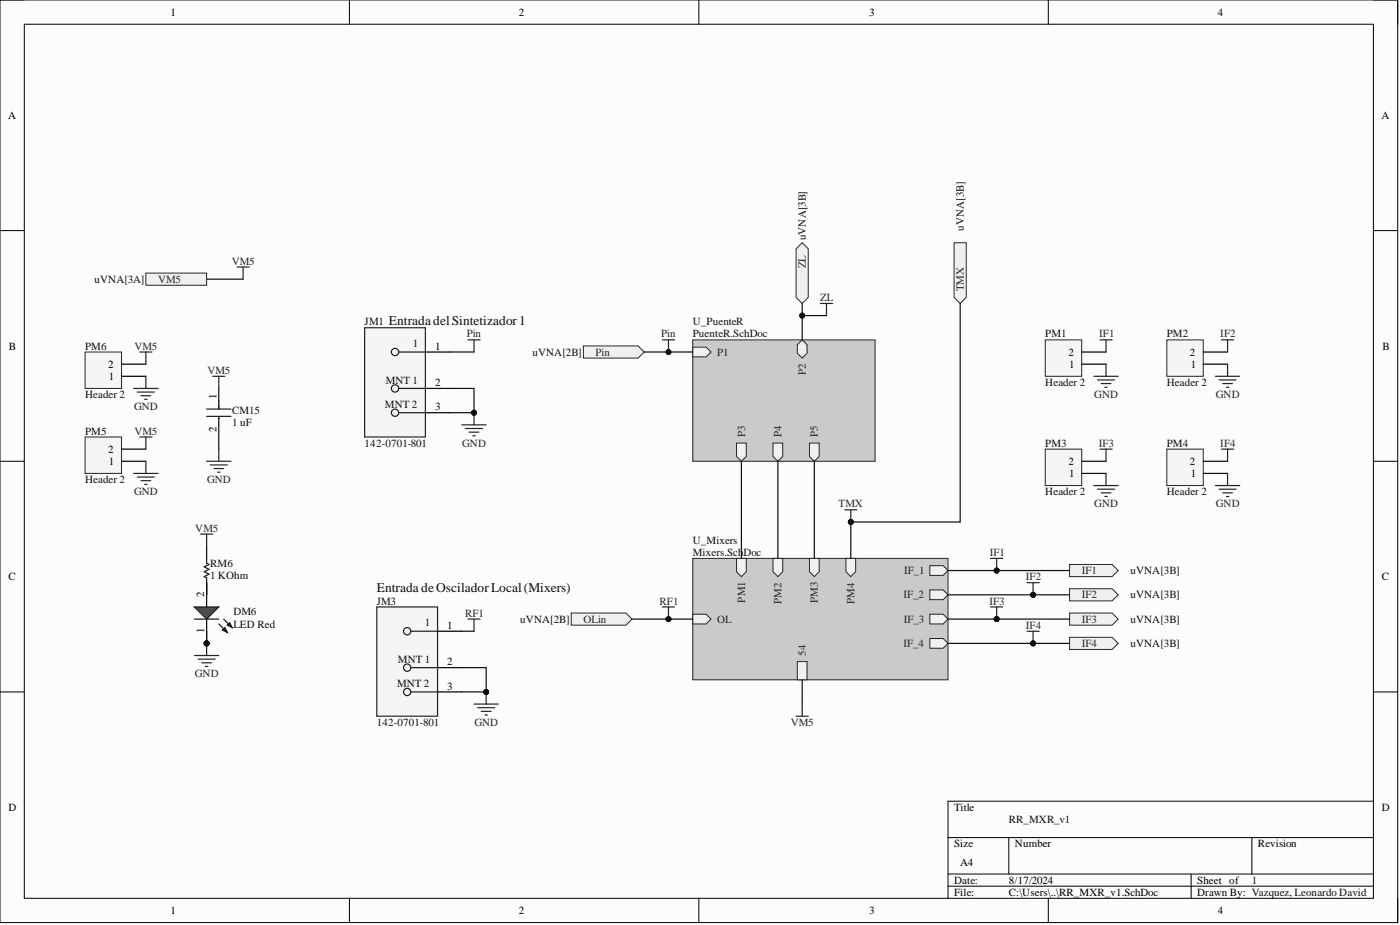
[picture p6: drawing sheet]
<svg xmlns="http://www.w3.org/2000/svg" width="292mm" height="193mm" viewBox="0 0 292 193" stroke-linecap="round" stroke-linejoin="round" font-family="sans-serif">
<defs><g id="words">
<g font-size="2.8" fill="#0e0e0e">
<text x="81.1" y="67.8">EntradadelSintetizador1</text>
<text x="78.6" y="123.5">EntradadeOsciladorLocal(Mixers)</text>
</g>
<g font-size="2.3">
<text x="35.6" y="3.3">1</text>
<text x="108.3" y="3.3">2</text>
<text x="181.3" y="3.3">3</text>
<text x="254.1" y="3.3">4</text>
<text x="1.7" y="24.8">A</text>
<text x="288.2" y="24.8">A</text>
<text x="1.9" y="72.9">B</text>
<text x="22.6" y="76.7">2</text>
<text x="90.8" y="72.9">1</text>
<text x="222.9" y="74.2">2</text>
<text x="223.1" y="76.7">1</text>
<text x="248.3" y="74.2">2</text>
<text x="248.4" y="76.7">1</text>
<text x="288.4" y="72.9">B</text>
<text x="22.7" y="79.3">1</text>
<text x="45.1" y="83.3" transform="rotate(-90 45.1 83.3)">1</text>
<text x="90.8" y="80.5">2</text>
<text x="90.8" y="85.6">3</text>
<text x="22.6" y="94.5">2</text>
<text x="45.1" y="90.2" transform="rotate(-90 45.1 90.2)">2</text>
<text x="22.7" y="97">1</text>
<text x="222.9" y="97">2</text>
<text x="223.1" y="99.5">1</text>
<text x="248.3" y="97">2</text>
<text x="248.4" y="99.5">1</text>
<text x="1.8" y="121">C</text>
<text x="42.6" y="124.6" transform="rotate(-90 42.6 124.6)">2</text>
<text x="288.3" y="121">C</text>
<text x="93.3" y="131.2">1</text>
<text x="42.6" y="132" transform="rotate(-90 42.6 132)">1</text>
<text x="93.3" y="138.8">2</text>
<text x="93.3" y="143.8">3</text>
<text x="1.8" y="169.2">D</text>
<text x="199.1" y="169.2">Title</text>
<text x="288.3" y="169.2">D</text>
<text x="199.1" y="176.8">Size</text>
<text x="211.7" y="176.8">Number</text>
<text x="262.5" y="176.8">Revision</text>
<text x="199.1" y="184.4">Date:</text>
<text x="200.3" y="180.6">A4</text>
<text x="210.5" y="184.4">8/17/2024</text>
<text x="249.8" y="184.4">Sheet of</text>
<text x="35.6" y="190.7">1</text>
<text x="108.3" y="190.7">2</text>
<text x="181.3" y="190.7">3</text>
<text x="199.1" y="186.9">File:</text>
<text x="210.5" y="186.9">C:\Users\..\RR_MXR_v1.SchDoc</text>
<text x="249.8" y="186.9">Drawn By: Vazquez, Leonardo David</text>
<text x="254.1" y="190.7">4</text>
</g>
<g font-size="2.3" fill="#0e0e0e">
<text x="168.1" y="50.1" transform="rotate(-90 168.1 50.1)">uVNA[3B]</text>
<text x="201.1" y="48.1" transform="rotate(-90 201.1 48.1)">uVNA[3B]</text>
<text x="19.7" y="59">uVNA[3A]</text>
<text x="76.1" y="67.9">JM1</text>
<text x="144.5" y="67.9">U_PuenteR</text>
<text x="144.5" y="70.4">PuenteR.SchDoc</text>
<text x="218.1" y="70.4">PM1</text>
<text x="243.4" y="70.4">PM2</text>
<text x="17.8" y="72.9">PM6</text>
<text x="86.1" y="72.4">1</text>
<text x="111.1" y="74.2">uVNA[2B]</text>
<text x="17.8" y="83.1">Header 2</text>
<text x="80.5" y="80">MNT 1</text>
<text x="218.1" y="80.5">Header 2</text>
<text x="243.4" y="80.5">Header 2</text>
<text x="48.4" y="86.4">CM15</text>
<text x="48.4" y="88.9">1 uF</text>
<text x="80.3" y="85.1">MNT 2</text>
<text x="17.8" y="90.7">PM5</text>
<text x="76.1" y="93.2">142-0701-801</text>
<text x="218.1" y="93.2">PM3</text>
<text x="243.4" y="93.2">PM4</text>
<text x="17.8" y="100.8">Header 2</text>
<text x="218.1" y="103.3">Header 2</text>
<text x="243.4" y="103.3">Header 2</text>
<text x="144.5" y="113.5">U_Mixers</text>
<text x="43.9" y="118.3">RM6</text>
<text x="144.5" y="116">Mixers.Sch</text>
<text x="155.1" y="116">Doc</text>
<text x="235.8" y="119.8">uVNA[3B]</text>
<text x="43.9" y="120.8">1 KOhm</text>
<text x="235.8" y="124.8">uVNA[3B]</text>
<text x="48.7" y="128.4">DM6</text>
<text x="48.7" y="130.9">LED Red</text>
<text x="78.6" y="126.1">JM3</text>
<text x="88.7" y="130.7">1</text>
<text x="108.5" y="129.9">uVNA[2B]</text>
<text x="235.8" y="129.9">uVNA[3B]</text>
<text x="235.8" y="135">uVNA[3B]</text>
<text x="82.8" y="143.3">MNT 2</text>
<text x="83" y="138.3">MNT 1</text>
<text x="78.6" y="151.4">142-0701-801</text>
<text x="210.5" y="171.7">RR_MXR_v1</text>
<text x="261.2" y="184.4">1</text>
</g>
<g font-size="2.3" fill="#262626">
<text x="33" y="59">VM5</text>
<text x="48.4" y="55.2">VM5</text>
<text x="168.1" y="56" transform="rotate(-90 168.1 56)">ZL</text>
<text x="171.1" y="62.8">ZL</text>
<text x="201.1" y="60.8" transform="rotate(-90 201.1 60.8)">TMX</text>
<text x="97.4" y="70.4">Pin</text>
<text x="138" y="70.4">Pin</text>
<text x="229.3" y="70.4">IF1</text>
<text x="254.6" y="70.4">IF2</text>
<text x="28.1" y="72.9">VM5</text>
<text x="43.3" y="78">VM5</text>
<text x="124.3" y="74.2">Pin</text>
<text x="149.6" y="74.2">P1</text>
<text x="168.1" y="78.2" transform="rotate(-90 168.1 78.2)">P2</text>
<text x="228.3" y="83.1">GND</text>
<text x="253.7" y="83.1">GND</text>
<text x="28" y="85.6">GND</text>
<text x="28.1" y="90.7">VM5</text>
<text x="96.4" y="93.2">GND</text>
<text x="155.4" y="91.2" transform="rotate(-90 155.4 91.2)">P3</text>
<text x="163.1" y="91.2" transform="rotate(-90 163.1 91.2)">P4</text>
<text x="170.7" y="91.2" transform="rotate(-90 170.7 91.2)">P5</text>
<text x="229.2" y="93.2">IF3</text>
<text x="254.6" y="93.2">IF4</text>
<text x="43.2" y="100.8">GND</text>
<text x="28" y="103.3">GND</text>
<text x="175" y="105.9">TMX</text>
<text x="228.3" y="105.9">GND</text>
<text x="253.7" y="105.9">GND</text>
<text x="40.7" y="110.9">VM5</text>
<text x="188.7" y="119.8">IF_1</text>
<text x="206.5" y="116">IF1</text>
<text x="225.7" y="119.8">IF1</text>
<text x="155.4" y="125.7" transform="rotate(-90 155.4 125.7)">PM1</text>
<text x="163.1" y="125.9" transform="rotate(-90 163.1 125.9)">PM2</text>
<text x="170.7" y="125.8" transform="rotate(-90 170.7 125.8)">PM3</text>
<text x="178.3" y="125.9" transform="rotate(-90 178.3 125.9)">PM4</text>
<text x="188.5" y="124.8">IF_2</text>
<text x="214" y="121">IF2</text>
<text x="225.7" y="124.8">IF2</text>
<text x="97" y="128.6">RF1</text>
<text x="121.7" y="129.9">OLin</text>
<text x="137.6" y="126.1">RF1</text>
<text x="149.6" y="129.9">OL</text>
<text x="188.6" y="129.9">IF_3</text>
<text x="206.4" y="126.1">IF3</text>
<text x="214" y="131.2">IF4</text>
<text x="225.7" y="129.9">IF3</text>
<text x="168.1" y="136.8" transform="rotate(-90 168.1 136.8)">54</text>
<text x="188.5" y="135">IF_4</text>
<text x="225.7" y="135">IF4</text>
<text x="40.7" y="141.3">GND</text>
<text x="99" y="151.4">GND</text>
<text x="165" y="151.4">VM5</text>
</g>
</g></defs>
<path d="M0 0h291.6v192.5h-291.6z" fill-rule="evenodd" fill="#fcfcfc"/>
<path d="M0 0h291.6v192.5h-291.6z" fill="none" stroke="#000" stroke-width=".21"/>
<path d="M5.1 5.1h281.5v182.3h-281.5z" fill-rule="evenodd" fill="#fcfcfc"/>
<g fill="none" stroke="#000" stroke-width=".21">
<path d="M0 0h5.1M72.9 0v5.1M145.8 0v5.1M218.7 0v5.1M286.6 0h5v5.1M5.1 5.1h281.5v182.3h-281.5zM0 48.1h5.1M286.6 48.1h5M0 96.2h5.1M286.6 96.2h5M0 144.3h5.1M286.6 144.3h5"/>
<path d="M197.8 174.7h88.8M210.5 174.7v7.6M261.2 174.7v7.6M286.6 167.1h-88.8v20.3M72.9 187.4v5.1M145.8 187.4v5.1M197.8 182.3h88.8M197.8 184.9h88.8M218.7 187.4v5.1M248.5 182.3v5.1M291.6 187.4v5.1"/>
</g>
<path d="M30.4 57h12.7v2.5h-12.7z" fill-rule="evenodd" fill="#f0f0f0"/>
<path d="M30.4 57h12.7v2.5h-12.7z" fill="none" stroke="#262626" stroke-width=".21"/>
<path d="M76.1 68.4h12.7v22.8h-12.7z" fill-rule="evenodd" fill="#f5f5f5"/>
<path d="M76.1 68.4h12.7v22.8h-12.7z" fill="none" stroke="#262626" stroke-width=".25"/>
<g fill="none" stroke="#1c1c1c" stroke-width=".25">
<path d="M83.2 73.4h5.6M83.2 81h5.6M83.2 86.1h5.6"/>
<circle cx="82.4" cy="73.4" r=".76"/>
<circle cx="82.4" cy="86.1" r=".76"/>
<circle cx="82.4" cy="81" r=".76"/>
</g>
<path d="M88.8 73.4h5M88.8 81h5M88.8 86.1h5" fill="none" stroke="#000" stroke-width=".25"/>
<path d="M78.6 126.6h12.7v22.8h-12.7z" fill-rule="evenodd" fill="#f5f5f5"/>
<path d="M96.4 88.6h5M97.1 89.4h3.6M97.9 90.2h2M98.6 90.9h.6M98.9 86.1v2.5M78.6 126.6h12.7v22.8h-12.7z" fill="none" stroke="#262626" stroke-width=".25"/>
<g fill="none" stroke="#1c1c1c" stroke-width=".25">
<path d="M85.7 131.7h5.6M85.7 139.3h5.6M85.7 144.3h5.6"/>
<circle cx="85" cy="139.3" r=".76"/>
<circle cx="85" cy="131.7" r=".76"/>
<circle cx="85" cy="144.3" r=".76"/>
</g>
<path d="M91.3 131.7h5.1M91.3 139.3h5.1M91.3 144.3h5.1" fill="none" stroke="#000" stroke-width=".25"/>
<circle cx="98.9" cy="86.1" r=".51" fill="#0e0e0e"/>
<circle cx="98.9" cy="86.1" r=".51" fill="none" stroke="#0e0e0e" stroke-width=".21"/>
<path d="M98.9 146.9h5.1M99.7 147.6h3.5M100.4 148.4h2M101.2 149.2h.5M101.4 144.3v2.6" fill="none" stroke="#262626" stroke-width=".25"/>
<circle cx="101.4" cy="144.3" r=".51" fill="#0e0e0e"/>
<circle cx="101.4" cy="144.3" r=".51" fill="none" stroke="#0e0e0e" stroke-width=".21"/>
<path d="M97.6 70.9h2.6M98.9 70.9v2.5M40.6 136.8h5M41.3 137.5h3.6M42.1 138.3h2M42.9 139h.5M43.1 134.2v2.6M97.6 129.2h2.6M98.9 129.2v2.5" fill="none" stroke="#262626" stroke-width=".25"/>
<circle cx="43.1" cy="134.2" r=".51" fill="#0e0e0e"/>
<circle cx="43.1" cy="134.2" r=".51" fill="none" stroke="#0e0e0e" stroke-width=".21"/>
<path d="M43.1 114v2.5M43.1 121.6v2.5" fill="none" stroke="#000" stroke-width=".25"/>
<path d="M43.1 116.5v1l.5 .3-1 .5 1 .5-1 .5 1 .5-1 .5 .5 .2v1.1" fill="none" stroke="#1c1c1c" stroke-width=".25"/>
<circle cx="43.1" cy="134.2" r=".51" fill="#0e0e0e"/>
<circle cx="43.1" cy="134.2" r=".51" fill="none" stroke="#0e0e0e" stroke-width=".21"/>
<path d="M43.1 121.6v5M43.1 129.2v5" fill="none" stroke="#000" stroke-width=".25"/>
<circle cx="43.1" cy="134.2" r=".51" fill="#0e0e0e"/>
<circle cx="43.1" cy="134.2" r=".51" fill="none" stroke="#0e0e0e" stroke-width=".21"/>
<path d="M40.6 126.6h5l-2.5 2.6z" fill="#4c4c4c"/>
<path d="M40.6 126.6h5l-2.5 2.6zM45.6 130.2l1.8 1.7M46.7 129.2l1.7 1.7" fill="none" stroke="#1c1c1c" stroke-width=".25"/>
<path d="M46.4 131.4l.5-.5 .5 1z" fill="#1c1c1c"/>
<path d="M46.4 131.4l.5-.5 .5 1z" fill="none" stroke="#1c1c1c" stroke-width=".25"/>
<path d="M47.4 130.4l.5-.5 .5 1z" fill="#1c1c1c"/>
<path d="M40.6 129.2h5M47.4 130.4l.5-.5 .5 1z" fill="none" stroke="#1c1c1c" stroke-width=".25"/>
<path d="M41.8 111.4h2.6M43.1 111.4v2.6" fill="none" stroke="#262626" stroke-width=".25"/>
<path d="M17.8 91.2h7.6v7.6h-7.6z" fill-rule="evenodd" fill="#f5f5f5"/>
<path d="M17.8 91.2h7.6v7.6h-7.6z" fill="none" stroke="#262626" stroke-width=".21"/>
<path d="M25.4 96.2h5M25.4 93.7h5" fill="none" stroke="#000" stroke-width=".25"/>
<path d="M27.9 98.8h5.1M28.7 99.5h3.5M29.2 91.2h2.5M30.4 91.2v2.5M30.4 96.2v2.6M29.4 100.3h2M30.2 101h.5" fill="none" stroke="#262626" stroke-width=".25"/>
<path d="M218.1 70.9h7.6v7.6h-7.6z" fill-rule="evenodd" fill="#f5f5f5"/>
<path d="M218.1 70.9h7.6v7.6h-7.6z" fill="none" stroke="#262626" stroke-width=".21"/>
<path d="M225.7 76h5.1M225.7 73.4h5.1" fill="none" stroke="#000" stroke-width=".25"/>
<path d="M228.2 78.5h5.1M229 79.3h3.5M229.5 70.9h2.5M230.8 70.9v2.5M230.8 76v2.5M229.8 80h2M230.5 80.8h.5" fill="none" stroke="#262626" stroke-width=".25"/>
<path d="M218.1 93.7h7.6v7.6h-7.6z" fill-rule="evenodd" fill="#f5f5f5"/>
<path d="M218.1 93.7h7.6v7.6h-7.6z" fill="none" stroke="#262626" stroke-width=".21"/>
<path d="M225.7 98.8h5.1M225.7 96.2h5.1" fill="none" stroke="#000" stroke-width=".25"/>
<path d="M229.5 93.7h2.5M230.8 93.7v2.5M230.8 98.8v2.5M228.2 101.3h5.1M229 102.1h3.5M229.8 102.8h2M230.5 103.6h.5" fill="none" stroke="#262626" stroke-width=".25"/>
<path d="M243.4 70.9h7.7v7.6h-7.7z" fill-rule="evenodd" fill="#f5f5f5"/>
<path d="M243.4 70.9h7.7v7.6h-7.7z" fill="none" stroke="#262626" stroke-width=".21"/>
<path d="M251.1 76h5M251.1 73.4h5" fill="none" stroke="#000" stroke-width=".25"/>
<path d="M253.6 78.5h5.1M254.3 79.3h3.6M254.9 70.9h2.5M256.1 70.9v2.5M256.1 76v2.5M255.1 80h2M255.9 80.8h.5" fill="none" stroke="#262626" stroke-width=".25"/>
<path d="M243.4 93.7h7.7v7.6h-7.7z" fill-rule="evenodd" fill="#f5f5f5"/>
<path d="M243.4 93.7h7.7v7.6h-7.7z" fill="none" stroke="#262626" stroke-width=".21"/>
<path d="M251.1 98.8h5M251.1 96.2h5" fill="none" stroke="#000" stroke-width=".25"/>
<path d="M254.9 93.7h2.5M256.1 93.7v2.5M256.1 98.8v2.5M253.6 101.3h5.1M254.3 102.1h3.6M255.1 102.8h2M255.9 103.6h.5" fill="none" stroke="#262626" stroke-width=".25"/>
<path d="M17.8 73.4h7.6v7.6h-7.6z" fill-rule="evenodd" fill="#f5f5f5"/>
<path d="M17.8 73.4h7.6v7.6h-7.6z" fill="none" stroke="#262626" stroke-width=".21"/>
<path d="M25.4 78.5h5M25.4 76h5M45.6 83.6v1.7M45.6 87.1v1.5" fill="none" stroke="#000" stroke-width=".25"/>
<g fill="none" stroke="#262626" stroke-width=".25">
<path d="M49.4 55.7h2.6M50.7 55.7v2.5M29.2 73.4h2.5M30.4 73.4v2.6M30.4 78.5v2.5M44.4 78.5h2.5M45.6 78.5v2.5M27.9 81h5.1M28.7 81.8h3.5M29.4 82.6h2M30.2 83.3h.5M43.1 96.2h5.1"/>
<path d="M43.9 97h3.5M44.6 97.7h2.1M45.4 98.5h.5M45.6 93.7v2.5"/>
</g>
<path d="M43.1 85.3h5.1M43.1 86.9h5.1M45.6 84.6v.7M45.6 87.1v.3" fill="none" stroke="#1c1c1c" stroke-width=".25"/>
<path d="M119.2 127.9h11.4l1.3 1.3-1.3 1.2h-11.4z" fill-rule="evenodd" fill="#f0f0f0"/>
<path d="M119.2 127.9h11.4l1.3 1.3-1.3 1.2h-11.4z" fill="none" stroke="#262626" stroke-width=".21"/>
<path d="M121.7 72.2h11.4l1.3 1.2-1.3 1.3h-11.4z" fill-rule="evenodd" fill="#f0f0f0"/>
<path d="M121.7 72.2h11.4l1.3 1.2-1.3 1.3h-11.4z" fill="none" stroke="#262626" stroke-width=".21"/>
<path d="M138.2 126.6h2.5M139.5 126.6v2.6" fill="none" stroke="#262626" stroke-width=".25"/>
<circle cx="139.5" cy="129.2" r=".51" fill="#0e0e0e"/>
<circle cx="139.5" cy="129.2" r=".51" fill="none" stroke="#0e0e0e" stroke-width=".21"/>
<path d="M166.1 51.9l1.3-1.3 1.2 1.3v10.1l-1.2 1.3-1.3-1.3z" fill-rule="evenodd" fill="#f0f0f0"/>
<path d="M166.1 51.9l1.3-1.3 1.2 1.3v10.1l-1.2 1.3-1.3-1.3z" fill="none" stroke="#262626" stroke-width=".21"/>
<path d="M199.1 50.6h2.5v11.4l-1.3 1.3-1.2-1.3z" fill-rule="evenodd" fill="#f0f0f0"/>
<path d="M199.1 50.6h2.5v11.4l-1.3 1.3-1.2-1.3z" fill="none" stroke="#262626" stroke-width=".21"/>
<path d="M176.2 106.4h2.6M177.5 106.4v2.5" fill="none" stroke="#262626" stroke-width=".25"/>
<circle cx="177.5" cy="108.9" r=".51" fill="#0e0e0e"/>
<circle cx="177.5" cy="108.9" r=".51" fill="none" stroke="#0e0e0e" stroke-width=".21"/>
<path d="M223.2 117.8h8.8l1.3 1.2-1.3 1.3h-8.8z" fill-rule="evenodd" fill="#f0f0f0"/>
<path d="M223.2 117.8h8.8l1.3 1.2-1.3 1.3h-8.8z" fill="none" stroke="#262626" stroke-width=".21"/>
<path d="M206.7 116.5h2.5M207.9 116.5v2.5" fill="none" stroke="#262626" stroke-width=".25"/>
<circle cx="207.9" cy="119" r=".51" fill="#0e0e0e"/>
<circle cx="207.9" cy="119" r=".51" fill="none" stroke="#0e0e0e" stroke-width=".21"/>
<path d="M223.2 122.8h8.8l1.3 1.3-1.3 1.3h-8.8z" fill-rule="evenodd" fill="#f0f0f0"/>
<path d="M223.2 122.8h8.8l1.3 1.3-1.3 1.3h-8.8z" fill="none" stroke="#262626" stroke-width=".21"/>
<path d="M214.3 121.6h2.5M215.6 121.6v2.5" fill="none" stroke="#262626" stroke-width=".25"/>
<circle cx="215.6" cy="124.1" r=".51" fill="#0e0e0e"/>
<circle cx="215.6" cy="124.1" r=".51" fill="none" stroke="#0e0e0e" stroke-width=".21"/>
<path d="M223.2 127.9h8.8l1.3 1.3-1.3 1.2h-8.8z" fill-rule="evenodd" fill="#f0f0f0"/>
<path d="M223.2 127.9h8.8l1.3 1.3-1.3 1.2h-8.8z" fill="none" stroke="#262626" stroke-width=".21"/>
<path d="M206.7 126.6h2.5M207.9 126.6v2.6" fill="none" stroke="#262626" stroke-width=".25"/>
<circle cx="207.9" cy="129.2" r=".51" fill="#0e0e0e"/>
<circle cx="207.9" cy="129.2" r=".51" fill="none" stroke="#0e0e0e" stroke-width=".21"/>
<path d="M223.2 133h8.8l1.3 1.2-1.3 1.3h-8.8z" fill-rule="evenodd" fill="#f0f0f0"/>
<path d="M223.2 133h8.8l1.3 1.2-1.3 1.3h-8.8z" fill="none" stroke="#262626" stroke-width=".21"/>
<path d="M214.3 131.7h2.5M215.6 131.7v2.5" fill="none" stroke="#262626" stroke-width=".25"/>
<circle cx="215.6" cy="134.2" r=".51" fill="#0e0e0e"/>
<circle cx="215.6" cy="134.2" r=".51" fill="none" stroke="#0e0e0e" stroke-width=".21"/>
<path d="M144.5 70.9h38.1v25.3h-38.1z" fill-rule="evenodd" fill="#cacaca"/>
<path d="M144.5 70.9h38.1v25.3h-38.1z" fill="none" stroke="#262626" stroke-width=".21"/>
<path d="M144.5 72.4h2.8l1 1-1 1h-2.8z" fill-rule="evenodd" fill="#f0f0f0"/>
<path d="M144.5 72.4h2.8l1 1-1 1h-2.8z" fill="none" stroke="#262626" stroke-width=".21"/>
<path d="M166.4 71.9l1-1 1 1v1.8l-1 1-1-1z" fill-rule="evenodd" fill="#f0f0f0"/>
<path d="M166.4 71.9l1-1 1 1v1.8l-1 1-1-1z" fill="none" stroke="#262626" stroke-width=".21"/>
<path d="M161.3 92.4h2v2.8l-1 1-1-1z" fill-rule="evenodd" fill="#f0f0f0"/>
<path d="M161.3 92.4h2v2.8l-1 1-1-1z" fill="none" stroke="#262626" stroke-width=".21"/>
<path d="M168.9 92.4h2v2.8l-1 1-1-1z" fill-rule="evenodd" fill="#f0f0f0"/>
<path d="M168.9 92.4h2v2.8l-1 1-1-1z" fill="none" stroke="#262626" stroke-width=".21"/>
<path d="M153.7 92.4h2v2.8l-1 1-1-1z" fill-rule="evenodd" fill="#f0f0f0"/>
<path d="M153.7 92.4h2v2.8l-1 1-1-1z" fill="none" stroke="#262626" stroke-width=".21"/>
<path d="M138.2 70.9h2.5M139.5 70.9v2.5" fill="none" stroke="#262626" stroke-width=".25"/>
<circle cx="139.5" cy="73.4" r=".51" fill="#0e0e0e"/>
<circle cx="139.5" cy="73.4" r=".51" fill="none" stroke="#0e0e0e" stroke-width=".21"/>
<path d="M171.2 63.3h2.5M172.4 63.3v2.5" fill="none" stroke="#262626" stroke-width=".25"/>
<path d="M144.5 116.5h53.3v25.3h-53.3z" fill-rule="evenodd" fill="#cacaca"/>
<path d="M144.5 116.5h53.3v25.3h-53.3z" fill="none" stroke="#262626" stroke-width=".21"/>
<path d="M144.5 128.1h2.8l1 1.1-1 1h-2.8z" fill-rule="evenodd" fill="#f0f0f0"/>
<path d="M144.5 128.1h2.8l1 1.1-1 1h-2.8z" fill="none" stroke="#262626" stroke-width=".21"/>
<path d="M176.5 116.5h2v2.8l-1 1-1-1z" fill-rule="evenodd" fill="#f0f0f0"/>
<path d="M176.5 116.5h2v2.8l-1 1-1-1z" fill="none" stroke="#262626" stroke-width=".21"/>
<path d="M168.9 116.5h2v2.8l-1 1-1-1z" fill-rule="evenodd" fill="#f0f0f0"/>
<path d="M168.9 116.5h2v2.8l-1 1-1-1z" fill="none" stroke="#262626" stroke-width=".21"/>
<path d="M161.3 116.5h2v2.8l-1 1-1-1z" fill-rule="evenodd" fill="#f0f0f0"/>
<path d="M161.3 116.5h2v2.8l-1 1-1-1z" fill="none" stroke="#262626" stroke-width=".21"/>
<path d="M153.7 116.5h2v2.8l-1 1-1-1z" fill-rule="evenodd" fill="#f0f0f0"/>
<path d="M153.7 116.5h2v2.8l-1 1-1-1z" fill="none" stroke="#262626" stroke-width=".21"/>
<path d="M194 118h2.8l1 1-1 1h-2.8z" fill-rule="evenodd" fill="#f0f0f0"/>
<path d="M194 118h2.8l1 1-1 1h-2.8z" fill="none" stroke="#262626" stroke-width=".21"/>
<path d="M194 123.1h2.8l1 1-1 1h-2.8z" fill-rule="evenodd" fill="#f0f0f0"/>
<path d="M194 123.1h2.8l1 1-1 1h-2.8z" fill="none" stroke="#262626" stroke-width=".21"/>
<path d="M194 128.1h2.8l1 1.1-1 1h-2.8z" fill-rule="evenodd" fill="#f0f0f0"/>
<path d="M194 128.1h2.8l1 1.1-1 1h-2.8z" fill="none" stroke="#262626" stroke-width=".21"/>
<path d="M194 133.2h2.8l1 1-1 1h-2.8z" fill-rule="evenodd" fill="#f0f0f0"/>
<path d="M194 133.2h2.8l1 1-1 1h-2.8z" fill="none" stroke="#262626" stroke-width=".21"/>
<path d="M166.4 138h2v3.8h-2z" fill-rule="evenodd" fill="#f0f0f0"/>
<path d="M166.4 138h2v3.8h-2z" fill="none" stroke="#262626" stroke-width=".21"/>
<path d="M93.8 86.1h5.1" fill="none" stroke="#0e0e0e" stroke-width=".25"/>
<circle cx="98.9" cy="86.1" r=".51" fill="#0e0e0e"/>
<circle cx="98.9" cy="86.1" r=".51" fill="none" stroke="#0e0e0e" stroke-width=".21"/>
<path d="M93.8 81h5.1v5.1" fill="none" stroke="#0e0e0e" stroke-width=".25"/>
<circle cx="98.9" cy="86.1" r=".51" fill="#0e0e0e"/>
<circle cx="98.9" cy="86.1" r=".51" fill="none" stroke="#0e0e0e" stroke-width=".21"/>
<path d="M96.4 144.3h5" fill="none" stroke="#0e0e0e" stroke-width=".25"/>
<circle cx="101.4" cy="144.3" r=".51" fill="#0e0e0e"/>
<circle cx="101.4" cy="144.3" r=".51" fill="none" stroke="#0e0e0e" stroke-width=".21"/>
<path d="M93.8 73.4h5.1M43.1 131.7v2.5M96.4 131.7h2.5" fill="none" stroke="#0e0e0e" stroke-width=".25"/>
<circle cx="43.1" cy="134.2" r=".51" fill="#0e0e0e"/>
<circle cx="43.1" cy="134.2" r=".51" fill="none" stroke="#0e0e0e" stroke-width=".21"/>
<path d="M43.1 121.6v2.5M96.4 139.3h5v5" fill="none" stroke="#0e0e0e" stroke-width=".25"/>
<circle cx="101.4" cy="144.3" r=".51" fill="#0e0e0e"/>
<circle cx="101.4" cy="144.3" r=".51" fill="none" stroke="#0e0e0e" stroke-width=".21"/>
<path d="M43.1 58.2h7.6M45.6 81v2.6M45.6 88.6v5.1M131.9 129.2h7.6" fill="none" stroke="#0e0e0e" stroke-width=".25"/>
<circle cx="139.5" cy="129.2" r=".51" fill="#0e0e0e"/>
<circle cx="139.5" cy="129.2" r=".51" fill="none" stroke="#0e0e0e" stroke-width=".21"/>
<path d="M207.9 119h15.3" fill="none" stroke="#0e0e0e" stroke-width=".25"/>
<circle cx="207.9" cy="119" r=".51" fill="#0e0e0e"/>
<circle cx="207.9" cy="119" r=".51" fill="none" stroke="#0e0e0e" stroke-width=".21"/>
<path d="M215.6 124.1h7.6" fill="none" stroke="#0e0e0e" stroke-width=".25"/>
<circle cx="215.6" cy="124.1" r=".51" fill="#0e0e0e"/>
<circle cx="215.6" cy="124.1" r=".51" fill="none" stroke="#0e0e0e" stroke-width=".21"/>
<path d="M207.9 129.2h15.3" fill="none" stroke="#0e0e0e" stroke-width=".25"/>
<circle cx="207.9" cy="129.2" r=".51" fill="#0e0e0e"/>
<circle cx="207.9" cy="129.2" r=".51" fill="none" stroke="#0e0e0e" stroke-width=".21"/>
<path d="M215.6 134.2h7.6" fill="none" stroke="#0e0e0e" stroke-width=".25"/>
<circle cx="215.6" cy="134.2" r=".51" fill="#0e0e0e"/>
<circle cx="215.6" cy="134.2" r=".51" fill="none" stroke="#0e0e0e" stroke-width=".21"/>
<path d="M134.4 73.4h10.1" fill="none" stroke="#0e0e0e" stroke-width=".25"/>
<circle cx="139.5" cy="73.4" r=".51" fill="#0e0e0e"/>
<circle cx="139.5" cy="73.4" r=".51" fill="none" stroke="#0e0e0e" stroke-width=".21"/>
<path d="M167.4 65.8h5" fill="none" stroke="#0e0e0e" stroke-width=".25"/>
<circle cx="167.4" cy="65.8" r=".51" fill="#0e0e0e"/>
<circle cx="167.4" cy="65.8" r=".51" fill="none" stroke="#0e0e0e" stroke-width=".21"/>
<path d="M167.4 63.3v7.6" fill="none" stroke="#0e0e0e" stroke-width=".25"/>
<circle cx="167.4" cy="65.8" r=".51" fill="#0e0e0e"/>
<circle cx="167.4" cy="65.8" r=".51" fill="none" stroke="#0e0e0e" stroke-width=".21"/>
<path d="M139.5 129.2h5" fill="none" stroke="#0e0e0e" stroke-width=".25"/>
<circle cx="139.5" cy="129.2" r=".51" fill="#0e0e0e"/>
<circle cx="139.5" cy="129.2" r=".51" fill="none" stroke="#0e0e0e" stroke-width=".21"/>
<path d="M154.7 96.2v20.3M162.3 96.2v20.3M169.9 96.2v20.3M177.5 108.9v7.6" fill="none" stroke="#0e0e0e" stroke-width=".25"/>
<circle cx="177.5" cy="108.9" r=".51" fill="#0e0e0e"/>
<circle cx="177.5" cy="108.9" r=".51" fill="none" stroke="#0e0e0e" stroke-width=".21"/>
<path d="M200.3 63.3v45.6h-22.8" fill="none" stroke="#0e0e0e" stroke-width=".25"/>
<circle cx="177.5" cy="108.9" r=".51" fill="#0e0e0e"/>
<circle cx="177.5" cy="108.9" r=".51" fill="none" stroke="#0e0e0e" stroke-width=".21"/>
<path d="M197.8 119h10.1" fill="none" stroke="#0e0e0e" stroke-width=".25"/>
<circle cx="207.9" cy="119" r=".51" fill="#0e0e0e"/>
<circle cx="207.9" cy="119" r=".51" fill="none" stroke="#0e0e0e" stroke-width=".21"/>
<path d="M197.8 124.1h17.8" fill="none" stroke="#0e0e0e" stroke-width=".25"/>
<circle cx="215.6" cy="124.1" r=".51" fill="#0e0e0e"/>
<circle cx="215.6" cy="124.1" r=".51" fill="none" stroke="#0e0e0e" stroke-width=".21"/>
<path d="M197.8 129.2h10.1" fill="none" stroke="#0e0e0e" stroke-width=".25"/>
<circle cx="207.9" cy="129.2" r=".51" fill="#0e0e0e"/>
<circle cx="207.9" cy="129.2" r=".51" fill="none" stroke="#0e0e0e" stroke-width=".21"/>
<path d="M197.8 134.2h17.8" fill="none" stroke="#0e0e0e" stroke-width=".25"/>
<circle cx="215.6" cy="134.2" r=".51" fill="#0e0e0e"/>
<circle cx="215.6" cy="134.2" r=".51" fill="none" stroke="#0e0e0e" stroke-width=".21"/>
<path d="M166.1 149.4h2.5M167.4 146.9v2.5" fill="none" stroke="#262626" stroke-width=".25"/>
<path d="M167.4 141.8v5.1" fill="none" stroke="#0e0e0e" stroke-width=".25"/>
<use href="#words"/>
</svg>
